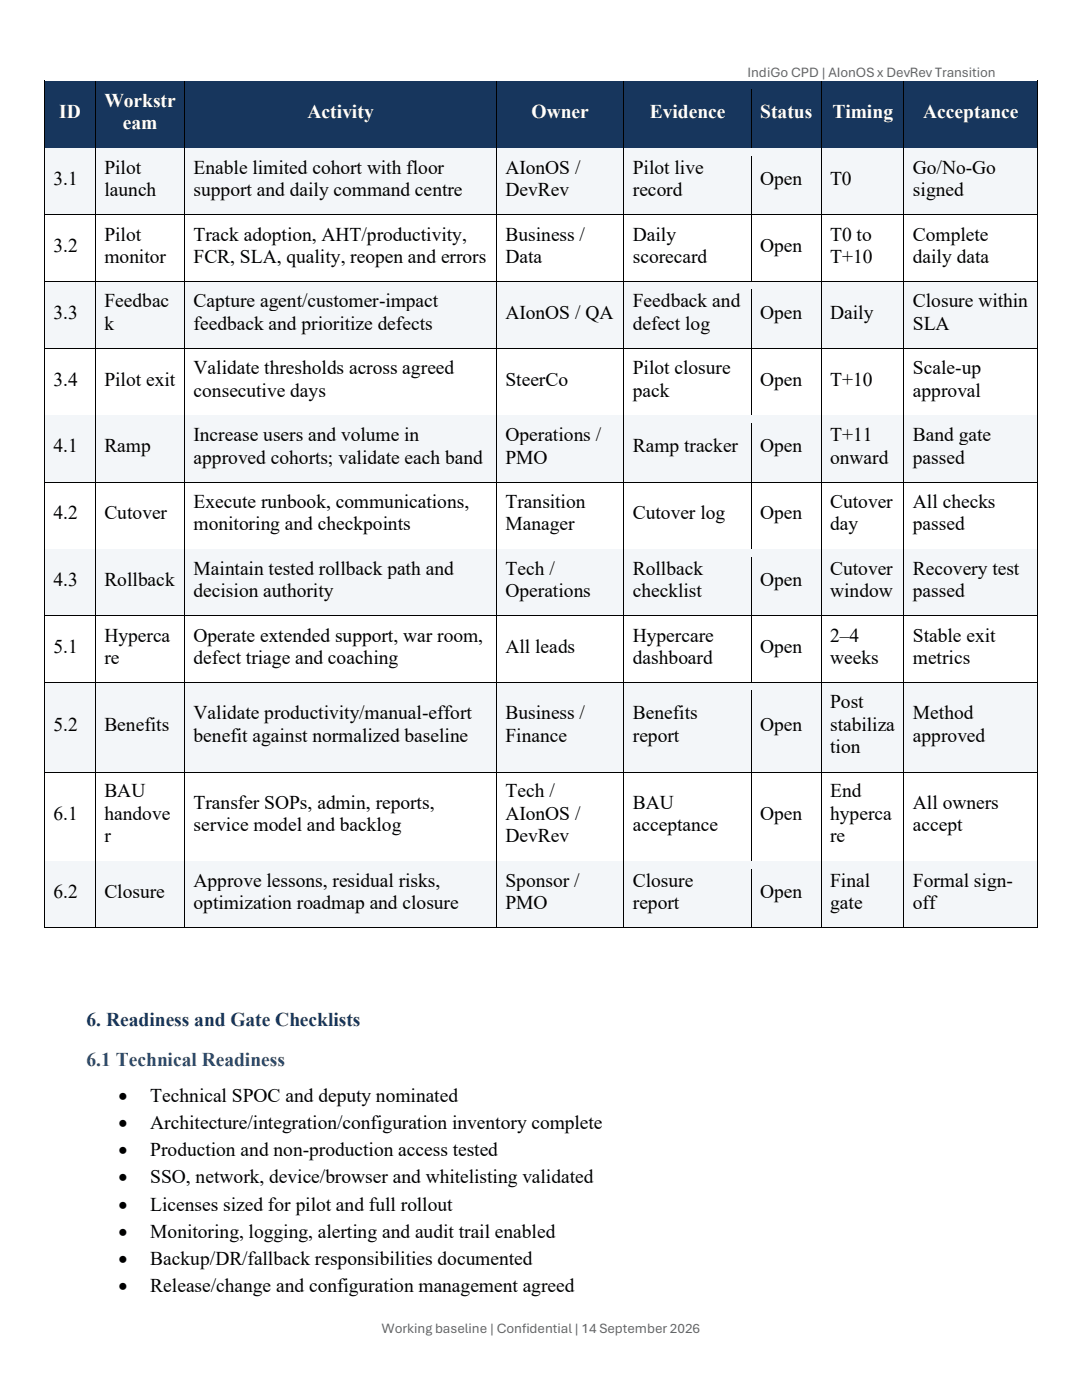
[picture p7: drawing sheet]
<svg xmlns="http://www.w3.org/2000/svg" width="216mm" height="279mm" viewBox="0 0 216 279" stroke-linecap="round" stroke-linejoin="round" font-family="sans-serif">
<defs><g id="words">
<g font-size="3.9" fill="#fff">
<text x="11.8" y="23.6">ID</text>
<text x="20.8" y="21.3">Workstr</text>
<text x="61.4" y="23.6">Activity</text>
<text x="106.1" y="23.6">Owner</text>
<text x="129.6" y="23.6">Evidence</text>
<text x="151.7" y="23.6">Status</text>
<text x="166.1" y="23.6">Timing</text>
<text x="184.2" y="23.6">Acceptance</text>
<text x="24.5" y="25.8">eam</text>
</g>
<g font-size="3.9">
<text x="20.8" y="34.7">Pilot</text>
<text x="38.6" y="34.7">Enable limited cohort with floor</text>
<text x="100.9" y="34.7">AIonOS /</text>
<text x="126.3" y="34.7">Pilot live</text>
<text x="182.2" y="34.7">Go/No-Go</text>
<text x="10.7" y="37">3.1</text>
<text x="20.8" y="39.2">launch</text>
<text x="38.6" y="39.2">support and daily command centre</text>
<text x="100.9" y="39.2">DevRev</text>
<text x="126.3" y="39.2">record</text>
<text x="151.7" y="37">Open</text>
<text x="165.6" y="37">T0</text>
<text x="182.2" y="39.2">signed</text>
<text x="10.7" y="50.3">3.2</text>
<text x="20.8" y="48">Pilot</text>
<text x="20.8" y="52.5">monitor</text>
<text x="38.6" y="48">Track adoption, AHT/productivity,</text>
<text x="38.6" y="52.5">FCR, SLA, quality, reopen and errors</text>
<text x="100.9" y="48">Business /</text>
<text x="100.9" y="52.5">Data</text>
<text x="126.3" y="48">Daily</text>
<text x="126.3" y="52.5">scorecard</text>
<text x="151.7" y="50.3">Open</text>
<text x="165.6" y="48">T0 to</text>
<text x="165.6" y="52.5">T+10</text>
<text x="182.2" y="48">Complete</text>
<text x="182.2" y="52.5">daily data</text>
<text x="10.7" y="63.6">3.3</text>
<text x="20.8" y="61.3">Feedbac</text>
<text x="20.8" y="65.8">k</text>
<text x="38.6" y="61.3">Capture agent/customer-impact</text>
<text x="38.6" y="65.8">feedback and prioritize defects</text>
<text x="100.9" y="63.6">AIonOS / QA</text>
<text x="126.3" y="61.3">Feedback and</text>
<text x="126.3" y="65.8">defect log</text>
<text x="151.7" y="63.6">Open</text>
<text x="165.6" y="63.6">Daily</text>
<text x="182.2" y="61.3">Closure within</text>
<text x="182.2" y="65.8">SLA</text>
<text x="10.7" y="77">3.4</text>
<text x="20.8" y="77">Pilot exit</text>
<text x="38.6" y="74.7">Validate thresholds across agreed</text>
<text x="100.9" y="77">SteerCo</text>
<text x="126.3" y="74.7">Pilot closure</text>
<text x="151.7" y="77">Open</text>
<text x="165.6" y="77">T+10</text>
<text x="182.2" y="74.7">Scale-up</text>
<text x="38.6" y="79.2">consecutive days</text>
<text x="126.3" y="79.2">pack</text>
<text x="182.2" y="79.2">approval</text>
<text x="38.6" y="88">Increase users and volume in</text>
<text x="100.9" y="88">Operations /</text>
<text x="165.6" y="88">T+11</text>
<text x="182.2" y="88">Band gate</text>
<text x="10.7" y="90.3">4.1</text>
<text x="20.8" y="90.3">Ramp</text>
<text x="38.6" y="92.5">approved cohorts; validate each band</text>
<text x="100.9" y="92.5">PMO</text>
<text x="126.3" y="90.3">Ramp tracker</text>
<text x="151.7" y="90.3">Open</text>
<text x="165.6" y="92.5">onward</text>
<text x="182.2" y="92.5">passed</text>
<text x="38.6" y="101.4">Execute runbook, communications,</text>
<text x="100.9" y="101.4">Transition</text>
<text x="165.6" y="101.4">Cutover</text>
<text x="182.2" y="101.4">All checks</text>
<text x="10.7" y="103.6">4.2</text>
<text x="20.8" y="103.6">Cutover</text>
<text x="38.6" y="105.9">monitoring and checkpoints</text>
<text x="100.9" y="105.9">Manager</text>
<text x="126.3" y="103.6">Cutover log</text>
<text x="151.7" y="103.6">Open</text>
<text x="165.6" y="105.9">day</text>
<text x="182.2" y="105.9">passed</text>
<text x="10.7" y="116.9">4.3</text>
<text x="20.8" y="116.9">Rollback</text>
<text x="38.6" y="114.7">Maintain tested rollback path and</text>
<text x="38.6" y="119.2">decision authority</text>
<text x="100.9" y="114.7">Tech /</text>
<text x="100.9" y="119.2">Operations</text>
<text x="126.3" y="114.7">Rollback</text>
<text x="126.3" y="119.2">checklist</text>
<text x="151.7" y="116.9">Open</text>
<text x="165.6" y="114.7">Cutover</text>
<text x="165.6" y="119.2">window</text>
<text x="182.2" y="114.7">Recovery test</text>
<text x="182.2" y="119.2">passed</text>
<text x="10.7" y="130.3">5.1</text>
<text x="20.8" y="128">Hyperca</text>
<text x="38.6" y="128">Operate extended support, war room,</text>
<text x="100.9" y="130.3">All leads</text>
<text x="126.3" y="128">Hypercare</text>
<text x="151.7" y="130.3">Open</text>
<text x="165.6" y="128">2–4</text>
<text x="182.2" y="128">Stable exit</text>
<text x="20.8" y="132.5">re</text>
<text x="38.6" y="132.5">defect triage and coaching</text>
<text x="126.3" y="132.5">dashboard</text>
<text x="165.6" y="132.5">weeks</text>
<text x="182.2" y="132.5">metrics</text>
<text x="38.6" y="143.6">Validate productivity/manual-effort</text>
<text x="100.9" y="143.6">Business /</text>
<text x="126.3" y="143.6">Benefits</text>
<text x="165.6" y="141.4">Post</text>
<text x="182.2" y="143.6">Method</text>
<text x="10.7" y="145.9">5.2</text>
<text x="20.8" y="145.9">Benefits</text>
<text x="38.6" y="148.1">benefit against normalized baseline</text>
<text x="100.9" y="148.1">Finance</text>
<text x="126.3" y="148.1">report</text>
<text x="151.7" y="145.9">Open</text>
<text x="165.6" y="145.8">stabiliza</text>
<text x="182.2" y="148.1">approved</text>
<text x="165.6" y="150.4">tion</text>
<text x="20.8" y="159.2">BAU</text>
<text x="38.6" y="161.4">Transfer SOPs, admin, reports,</text>
<text x="100.9" y="159.2">Tech /</text>
<text x="126.3" y="161.4">BAU</text>
<text x="165.6" y="159.2">End</text>
<text x="182.2" y="161.4">All owners</text>
<text x="10.7" y="163.7">6.1</text>
<text x="20.8" y="163.6">handove</text>
<text x="38.6" y="165.9">service model and backlog</text>
<text x="100.9" y="163.6">AIonOS /</text>
<text x="126.3" y="165.9">acceptance</text>
<text x="151.7" y="163.7">Open</text>
<text x="165.6" y="163.6">hyperca</text>
<text x="182.2" y="165.9">accept</text>
<text x="20.8" y="168.1">r</text>
<text x="100.9" y="168.1">DevRev</text>
<text x="165.6" y="168.1">re</text>
<text x="10.7" y="179.2">6.2</text>
<text x="20.8" y="179.2">Closure</text>
<text x="38.6" y="176.9">Approve lessons, residual risks,</text>
<text x="100.9" y="176.9">Sponsor /</text>
<text x="126.3" y="176.9">Closure</text>
<text x="151.7" y="179.2">Open</text>
<text x="165.6" y="176.9">Final</text>
<text x="182.2" y="176.9">Formal sign-</text>
<text x="38.6" y="181.5">optimization roadmap and closure</text>
<text x="100.9" y="181.5">PMO</text>
<text x="126.3" y="181.5">report</text>
<text x="165.6" y="181.5">gate</text>
<text x="182.2" y="181.5">off</text>
<text x="23.6" y="220">•</text>
<text x="30" y="220">Technical SPOC and deputy nominated</text>
<text x="23.6" y="225.3">•</text>
<text x="30" y="225.3">Architecture/integration/configuration inventory complete</text>
<text x="23.6" y="230.8">•</text>
<text x="30" y="230.8">Production and non-production access tested</text>
<text x="23.6" y="236.2">•</text>
<text x="30" y="236.2">SSO, network, device/browser and whitelisting validated</text>
<text x="23.6" y="241.6">•</text>
<text x="30" y="241.6">Licenses sized for pilot and full rollout</text>
<text x="23.6" y="247">•</text>
<text x="30" y="247">Monitoring, logging, alerting and audit trail enabled</text>
<text x="23.6" y="252.4">•</text>
<text x="23.6" y="257.8">•</text>
<text x="30" y="252.4">Backup/DR/fallback responsibilities documented</text>
<text x="30" y="257.8">Release/change and configuration management agreed</text>
</g>
<text font-size="3.9" fill="#17365d" x="17.3" y="204.8">6. Readiness and Gate Checklists</text>
<text font-size="3.9" fill="#1f4e78" x="17.3" y="212.8">6.1 Technical Readiness</text>
<g font-size="2.8" fill="#666">
<text x="149.2" y="15.3">IndiGo CPD | AIonOS x DevRev Transition</text>
<text x="76.2" y="265.9">Working baseline | Confidential | 14 September 2026</text>
</g>
</g></defs>
<g fill="#17365d">
<path d="M9 16.3h10v13.2h-10z" fill-rule="evenodd"/>
<path d="M10.7 20h6.6v5.8h-6.6z" fill-rule="evenodd"/>
<path d="M19.1 16.3h17.7v13.2h-17.7z" fill-rule="evenodd"/>
<path d="M20.8 17.7h14.3v4.5h-14.3z" fill-rule="evenodd"/>
<path d="M20.8 22.2h14.3v5.9h-14.3z" fill-rule="evenodd"/>
<path d="M36.9 16.3h62.1v13.2h-62.1z" fill-rule="evenodd"/>
<path d="M38.6 20h58.7v5.8h-58.7z" fill-rule="evenodd"/>
<path d="M99.2 16.3h25.2v13.2h-25.2z" fill-rule="evenodd"/>
<path d="M100.9 20h21.8v5.8h-21.8z" fill-rule="evenodd"/>
<path d="M124.6 16.3h25.2v13.2h-25.2z" fill-rule="evenodd"/>
<path d="M126.3 20h21.8v5.8h-21.8z" fill-rule="evenodd"/>
<path d="M150 16.3h13.8v13.2h-13.8z" fill-rule="evenodd"/>
<path d="M151.7 20h10.4v5.8h-10.4z" fill-rule="evenodd"/>
<path d="M163.9 16.3h16.4v13.2h-16.4z" fill-rule="evenodd"/>
<path d="M165.6 20h13v5.8h-13z" fill-rule="evenodd"/>
<path d="M180.5 16.3h26.5v13.2h-26.5z" fill-rule="evenodd"/>
<path d="M182.2 20h23.1v5.8h-23.1z" fill-rule="evenodd"/>
</g>
<g fill="#000">
<path d="M8.8 16.1h.2v1.6h-.2z" fill-rule="evenodd"/>
<path d="M8.8 16.1h.2v.2h-.2z" fill-rule="evenodd"/>
</g>
<path d="M9 16.2h10" fill="none" stroke="#000" stroke-width=".2"/>
<path d="M9 16.3h10v1.4h-10z" fill-rule="evenodd" fill="#17365d"/>
<g fill="#000">
<path d="M19 16.3h.1v1.4h-.1z" fill-rule="evenodd"/>
<path d="M19 16.1h.1v.2h-.1z" fill-rule="evenodd"/>
</g>
<path d="M19.1 16.2h17.7" fill="none" stroke="#000" stroke-width=".2"/>
<path d="M19.1 16.3h17.7v1.4h-17.7z" fill-rule="evenodd" fill="#17365d"/>
<g fill="#000">
<path d="M36.8 16.3h.1v1.4h-.1z" fill-rule="evenodd"/>
<path d="M36.8 16.1h.1v.2h-.1z" fill-rule="evenodd"/>
</g>
<path d="M36.9 16.2h62.1" fill="none" stroke="#000" stroke-width=".2"/>
<path d="M36.9 16.3h62.1v1.4h-62.1z" fill-rule="evenodd" fill="#17365d"/>
<g fill="#000">
<path d="M99 16.3h.2v1.4h-.2z" fill-rule="evenodd"/>
<path d="M99 16.1h.2v.2h-.2z" fill-rule="evenodd"/>
</g>
<path d="M99.2 16.2h25.2" fill="none" stroke="#000" stroke-width=".2"/>
<path d="M99.2 16.3h25.2v1.4h-25.2z" fill-rule="evenodd" fill="#17365d"/>
<g fill="#000">
<path d="M124.4 16.3h.2v1.4h-.2z" fill-rule="evenodd"/>
<path d="M124.4 16.1h.2v.2h-.2z" fill-rule="evenodd"/>
</g>
<path d="M124.6 16.2h25.2" fill="none" stroke="#000" stroke-width=".2"/>
<path d="M124.6 16.3h25.2v1.4h-25.2z" fill-rule="evenodd" fill="#17365d"/>
<g fill="#000">
<path d="M149.8 16.3h.2v1.4h-.2z" fill-rule="evenodd"/>
<path d="M149.8 16.1h.2v.2h-.2z" fill-rule="evenodd"/>
</g>
<path d="M150 16.2h13.8" fill="none" stroke="#000" stroke-width=".2"/>
<path d="M150 16.3h13.8v1.4h-13.8z" fill-rule="evenodd" fill="#17365d"/>
<g fill="#000">
<path d="M163.8 16.3h.1v1.4h-.1z" fill-rule="evenodd"/>
<path d="M163.8 16.1h.1v.2h-.1z" fill-rule="evenodd"/>
</g>
<path d="M163.9 16.2h16.4" fill="none" stroke="#000" stroke-width=".2"/>
<path d="M163.9 16.3h16.4v1.4h-16.4z" fill-rule="evenodd" fill="#17365d"/>
<g fill="#000">
<path d="M180.3 16.3h.2v1.4h-.2z" fill-rule="evenodd"/>
<path d="M180.3 16.1h.2v.2h-.2z" fill-rule="evenodd"/>
</g>
<path d="M180.5 16.2h26.5" fill="none" stroke="#000" stroke-width=".2"/>
<path d="M180.5 16.3h26.5v1.4h-26.5z" fill-rule="evenodd" fill="#17365d"/>
<g fill="#000">
<path d="M207 16.1h.1v1.6h-.1z" fill-rule="evenodd"/>
<path d="M207 16.1h.1v.2h-.1z" fill-rule="evenodd"/>
</g>
<path d="M8.9 28h10.1v1.4h-10.1z" fill-rule="evenodd" fill="#17365d"/>
<path d="M8.9 17.7v11.8" fill="none" stroke="#000" stroke-width=".2"/>
<path d="M19 28h17.8v1.4h-17.8z" fill-rule="evenodd" fill="#17365d"/>
<path d="M19 17.7v11.8" fill="none" stroke="#000" stroke-width=".2"/>
<path d="M36.8 28h62.3v1.4h-62.3z" fill-rule="evenodd" fill="#17365d"/>
<path d="M36.8 17.7v11.8" fill="none" stroke="#000" stroke-width=".2"/>
<path d="M99.1 28h25.4v1.4h-25.4z" fill-rule="evenodd" fill="#17365d"/>
<path d="M99.1 17.7v11.8" fill="none" stroke="#000" stroke-width=".2"/>
<path d="M124.5 28h25.4v1.4h-25.4z" fill-rule="evenodd" fill="#17365d"/>
<path d="M124.5 17.7v11.8" fill="none" stroke="#000" stroke-width=".2"/>
<path d="M149.9 28h14v1.4h-14z" fill-rule="evenodd" fill="#17365d"/>
<path d="M149.9 17.7v11.8" fill="none" stroke="#000" stroke-width=".2"/>
<path d="M163.9 28h16.5v1.4h-16.5z" fill-rule="evenodd" fill="#17365d"/>
<path d="M163.9 17.7v11.8" fill="none" stroke="#000" stroke-width=".2"/>
<path d="M180.4 28h26.6v1.4h-26.6z" fill-rule="evenodd" fill="#17365d"/>
<path d="M180.4 17.7v11.8M207 17.7v11.8" fill="none" stroke="#000" stroke-width=".2"/>
<g fill="#f3f6f9">
<path d="M9 29.7h10v13.1h-10z" fill-rule="evenodd"/>
<path d="M10.7 33.3h6.6v5.9h-6.6z" fill-rule="evenodd"/>
<path d="M19.1 29.7h17.7v13.1h-17.7z" fill-rule="evenodd"/>
<path d="M20.8 31.1h14.3v4.4h-14.3z" fill-rule="evenodd"/>
<path d="M20.8 35.5h14.3v5.9h-14.3z" fill-rule="evenodd"/>
<path d="M36.9 29.7h62.1v13.1h-62.1z" fill-rule="evenodd"/>
<path d="M38.6 31.1h58.7v4.4h-58.7z" fill-rule="evenodd"/>
<path d="M38.6 35.5h58.7v5.9h-58.7z" fill-rule="evenodd"/>
<path d="M99.2 29.7h25.2v13.1h-25.2z" fill-rule="evenodd"/>
<path d="M100.9 31.1h21.8v4.4h-21.8z" fill-rule="evenodd"/>
<path d="M100.9 35.5h21.8v5.9h-21.8z" fill-rule="evenodd"/>
<path d="M124.6 29.7h25.2v13.1h-25.2z" fill-rule="evenodd"/>
<path d="M126.3 31.1h21.8v4.4h-21.8z" fill-rule="evenodd"/>
<path d="M126.3 35.5h21.8v5.9h-21.8z" fill-rule="evenodd"/>
<path d="M150 29.7h13.8v13.1h-13.8z" fill-rule="evenodd"/>
<path d="M151.7 33.3h10.4v5.9h-10.4z" fill-rule="evenodd"/>
<path d="M163.9 29.7h16.4v13.1h-16.4z" fill-rule="evenodd"/>
<path d="M165.6 33.3h13v5.9h-13z" fill-rule="evenodd"/>
<path d="M180.5 29.7h26.5v13.1h-26.5z" fill-rule="evenodd"/>
<path d="M182.2 31.1h23.1v4.4h-23.1z" fill-rule="evenodd"/>
<path d="M182.2 35.5h23.1v5.9h-23.1z" fill-rule="evenodd"/>
</g>
<path d="M8.8 29.5h.2v1.6h-.2z" fill-rule="evenodd" fill="#000"/>
<path d="M9 29.6h10" fill="none" stroke="#000" stroke-width=".2"/>
<path d="M9 29.6h10v1.5h-10z" fill-rule="evenodd" fill="#f3f6f9"/>
<path d="M19 29.5h.1v1.6h-.1z" fill-rule="evenodd" fill="#000"/>
<path d="M19.1 29.6h17.7" fill="none" stroke="#000" stroke-width=".2"/>
<path d="M19.1 29.6h17.7v1.5h-17.7z" fill-rule="evenodd" fill="#f3f6f9"/>
<path d="M36.8 29.5h.1v1.6h-.1z" fill-rule="evenodd" fill="#000"/>
<path d="M36.9 29.6h62.1" fill="none" stroke="#000" stroke-width=".2"/>
<path d="M36.9 29.6h62.1v1.5h-62.1z" fill-rule="evenodd" fill="#f3f6f9"/>
<path d="M99 29.5h.2v1.6h-.2z" fill-rule="evenodd" fill="#000"/>
<path d="M99.2 29.6h25.2" fill="none" stroke="#000" stroke-width=".2"/>
<path d="M99.2 29.6h25.2v1.5h-25.2z" fill-rule="evenodd" fill="#f3f6f9"/>
<path d="M124.4 29.5h.2v1.6h-.2z" fill-rule="evenodd" fill="#000"/>
<path d="M124.6 29.6h25.2" fill="none" stroke="#000" stroke-width=".2"/>
<path d="M124.6 29.6h25.2v1.5h-25.2z" fill-rule="evenodd" fill="#f3f6f9"/>
<path d="M149.8 29.5h.2v1.6h-.2z" fill-rule="evenodd" fill="#000"/>
<path d="M150 29.6h13.8" fill="none" stroke="#000" stroke-width=".2"/>
<path d="M150 29.6h13.8v1.5h-13.8z" fill-rule="evenodd" fill="#f3f6f9"/>
<path d="M163.8 29.5h.1v1.6h-.1z" fill-rule="evenodd" fill="#000"/>
<path d="M163.9 29.6h16.4" fill="none" stroke="#000" stroke-width=".2"/>
<path d="M163.9 29.6h16.4v1.5h-16.4z" fill-rule="evenodd" fill="#f3f6f9"/>
<path d="M180.3 29.5h.2v1.6h-.2z" fill-rule="evenodd" fill="#000"/>
<path d="M180.5 29.6h26.5" fill="none" stroke="#000" stroke-width=".2"/>
<path d="M180.5 29.6h26.5v1.5h-26.5z" fill-rule="evenodd" fill="#f3f6f9"/>
<path d="M207 29.5h.1v1.6h-.1z" fill-rule="evenodd" fill="#000"/>
<path d="M8.9 41.4h10.1v1.4h-10.1z" fill-rule="evenodd" fill="#f3f6f9"/>
<path d="M8.9 31.1v11.7" fill="none" stroke="#000" stroke-width=".2"/>
<path d="M19 41.4h17.8v1.4h-17.8z" fill-rule="evenodd" fill="#f3f6f9"/>
<path d="M19 31.1v11.7" fill="none" stroke="#000" stroke-width=".2"/>
<path d="M36.8 41.4h62.3v1.4h-62.3z" fill-rule="evenodd" fill="#f3f6f9"/>
<path d="M36.8 31.1v11.7" fill="none" stroke="#000" stroke-width=".2"/>
<path d="M99.1 41.4h25.4v1.4h-25.4z" fill-rule="evenodd" fill="#f3f6f9"/>
<path d="M99.1 31.1v11.7" fill="none" stroke="#000" stroke-width=".2"/>
<path d="M124.5 41.4h25.4v1.4h-25.4z" fill-rule="evenodd" fill="#f3f6f9"/>
<path d="M124.5 31.1v11.7" fill="none" stroke="#000" stroke-width=".2"/>
<path d="M149.9 41.4h14v1.4h-14z" fill-rule="evenodd" fill="#f3f6f9"/>
<path d="M149.9 31.1v11.7" fill="none" stroke="#000" stroke-width=".2"/>
<path d="M163.9 41.4h16.5v1.4h-16.5z" fill-rule="evenodd" fill="#f3f6f9"/>
<path d="M163.9 31.1v11.7" fill="none" stroke="#000" stroke-width=".2"/>
<path d="M180.4 41.4h26.6v1.4h-26.6z" fill-rule="evenodd" fill="#f3f6f9"/>
<g fill="none" stroke="#000" stroke-width=".2">
<path d="M180.4 31.1v11.7M207 31.1v11.7M8.9 44.4v11.7M9 42.9h10M19 44.4v11.7M19.1 42.9h17.7M36.8 44.4v11.7M36.9 42.9h62.1M99.1 44.4v11.7M99.2 42.9h25.2M124.5 44.4v11.7M124.6 42.9h25.2"/>
<path d="M149.9 44.4v11.7M150 42.9h13.8M163.9 44.4v11.7M163.9 42.9h16.4M180.4 44.4v11.7M180.5 42.9h26.5M207 44.4v11.7"/>
</g>
<g fill="#000">
<path d="M8.8 42.8h.2v1.6h-.2z" fill-rule="evenodd"/>
<path d="M19 42.8h.1v1.6h-.1z" fill-rule="evenodd"/>
<path d="M36.8 42.8h.1v1.6h-.1z" fill-rule="evenodd"/>
<path d="M99 42.8h.2v1.6h-.2z" fill-rule="evenodd"/>
<path d="M124.4 42.8h.2v1.6h-.2z" fill-rule="evenodd"/>
<path d="M149.8 42.8h.2v1.6h-.2z" fill-rule="evenodd"/>
<path d="M163.8 42.8h.1v1.6h-.1z" fill-rule="evenodd"/>
<path d="M180.3 42.8h.2v1.6h-.2z" fill-rule="evenodd"/>
<path d="M207 42.8h.1v1.6h-.1z" fill-rule="evenodd"/>
</g>
<g fill="#f3f6f9">
<path d="M9 56.4h10v13.1h-10z" fill-rule="evenodd"/>
<path d="M10.7 60h6.6v5.8h-6.6z" fill-rule="evenodd"/>
<path d="M19.1 56.4h17.7v13.1h-17.7z" fill-rule="evenodd"/>
<path d="M20.8 57.7h14.3v4.5h-14.3z" fill-rule="evenodd"/>
<path d="M20.8 62.2h14.3v5.9h-14.3z" fill-rule="evenodd"/>
<path d="M36.9 56.4h62.1v13.1h-62.1z" fill-rule="evenodd"/>
<path d="M38.6 57.7h58.7v4.5h-58.7z" fill-rule="evenodd"/>
<path d="M38.6 62.2h58.7v5.9h-58.7z" fill-rule="evenodd"/>
<path d="M99.2 56.4h25.2v13.1h-25.2z" fill-rule="evenodd"/>
<path d="M100.9 60h21.8v5.8h-21.8z" fill-rule="evenodd"/>
<path d="M124.6 56.4h25.2v13.1h-25.2z" fill-rule="evenodd"/>
<path d="M126.3 57.7h21.8v4.5h-21.8z" fill-rule="evenodd"/>
<path d="M126.3 62.2h21.8v5.9h-21.8z" fill-rule="evenodd"/>
<path d="M150 56.4h13.8v13.1h-13.8z" fill-rule="evenodd"/>
<path d="M151.7 60h10.4v5.8h-10.4z" fill-rule="evenodd"/>
<path d="M163.9 56.4h16.4v13.1h-16.4z" fill-rule="evenodd"/>
<path d="M165.6 60h13v5.8h-13z" fill-rule="evenodd"/>
<path d="M180.5 56.4h26.5v13.1h-26.5z" fill-rule="evenodd"/>
<path d="M182.2 57.7h23.1v4.5h-23.1z" fill-rule="evenodd"/>
<path d="M182.2 62.2h23.1v5.9h-23.1z" fill-rule="evenodd"/>
</g>
<path d="M8.8 56.1h.2v1.6h-.2z" fill-rule="evenodd" fill="#000"/>
<path d="M9 56.2h10" fill="none" stroke="#000" stroke-width=".2"/>
<path d="M9 56.3h10v1.4h-10z" fill-rule="evenodd" fill="#f3f6f9"/>
<path d="M19 56.1h.1v1.6h-.1z" fill-rule="evenodd" fill="#000"/>
<path d="M19.1 56.2h17.7" fill="none" stroke="#000" stroke-width=".2"/>
<path d="M19.1 56.3h17.7v1.4h-17.7z" fill-rule="evenodd" fill="#f3f6f9"/>
<path d="M36.8 56.1h.1v1.6h-.1z" fill-rule="evenodd" fill="#000"/>
<path d="M36.9 56.2h62.1" fill="none" stroke="#000" stroke-width=".2"/>
<path d="M36.9 56.3h62.1v1.4h-62.1z" fill-rule="evenodd" fill="#f3f6f9"/>
<path d="M99 56.1h.2v1.6h-.2z" fill-rule="evenodd" fill="#000"/>
<path d="M99.2 56.2h25.2" fill="none" stroke="#000" stroke-width=".2"/>
<path d="M99.2 56.3h25.2v1.4h-25.2z" fill-rule="evenodd" fill="#f3f6f9"/>
<path d="M124.4 56.1h.2v1.6h-.2z" fill-rule="evenodd" fill="#000"/>
<path d="M124.6 56.2h25.2" fill="none" stroke="#000" stroke-width=".2"/>
<path d="M124.6 56.3h25.2v1.4h-25.2z" fill-rule="evenodd" fill="#f3f6f9"/>
<path d="M149.8 56.1h.2v1.6h-.2z" fill-rule="evenodd" fill="#000"/>
<path d="M150 56.2h13.8" fill="none" stroke="#000" stroke-width=".2"/>
<path d="M150 56.3h13.8v1.4h-13.8z" fill-rule="evenodd" fill="#f3f6f9"/>
<path d="M163.8 56.1h.1v1.6h-.1z" fill-rule="evenodd" fill="#000"/>
<path d="M163.9 56.2h16.4" fill="none" stroke="#000" stroke-width=".2"/>
<path d="M163.9 56.3h16.4v1.4h-16.4z" fill-rule="evenodd" fill="#f3f6f9"/>
<path d="M180.3 56.1h.2v1.6h-.2z" fill-rule="evenodd" fill="#000"/>
<path d="M180.5 56.2h26.5" fill="none" stroke="#000" stroke-width=".2"/>
<path d="M180.5 56.3h26.5v1.4h-26.5z" fill-rule="evenodd" fill="#f3f6f9"/>
<path d="M207 56.1h.1v1.6h-.1z" fill-rule="evenodd" fill="#000"/>
<path d="M8.9 68h10.1v1.4h-10.1z" fill-rule="evenodd" fill="#f3f6f9"/>
<path d="M8.9 57.7v11.8" fill="none" stroke="#000" stroke-width=".2"/>
<path d="M19 68h17.8v1.4h-17.8z" fill-rule="evenodd" fill="#f3f6f9"/>
<path d="M19 57.7v11.8" fill="none" stroke="#000" stroke-width=".2"/>
<path d="M36.8 68h62.3v1.4h-62.3z" fill-rule="evenodd" fill="#f3f6f9"/>
<path d="M36.8 57.7v11.8" fill="none" stroke="#000" stroke-width=".2"/>
<path d="M99.1 68h25.4v1.4h-25.4z" fill-rule="evenodd" fill="#f3f6f9"/>
<path d="M99.1 57.7v11.8" fill="none" stroke="#000" stroke-width=".2"/>
<path d="M124.5 68h25.4v1.4h-25.4z" fill-rule="evenodd" fill="#f3f6f9"/>
<path d="M124.5 57.7v11.8" fill="none" stroke="#000" stroke-width=".2"/>
<path d="M149.9 68h14v1.4h-14z" fill-rule="evenodd" fill="#f3f6f9"/>
<path d="M149.9 57.7v11.8" fill="none" stroke="#000" stroke-width=".2"/>
<path d="M163.9 68h16.5v1.4h-16.5z" fill-rule="evenodd" fill="#f3f6f9"/>
<path d="M163.9 57.7v11.8" fill="none" stroke="#000" stroke-width=".2"/>
<path d="M180.4 68h26.6v1.4h-26.6z" fill-rule="evenodd" fill="#f3f6f9"/>
<g fill="none" stroke="#000" stroke-width=".2">
<path d="M180.4 57.7v11.8M207 57.7v11.8M8.9 71.1v11.7M9 69.6h10M19 71.1v11.7M19.1 69.6h17.7M36.8 71.1v11.7M36.9 69.6h62.1M99.1 71.1v11.7M99.2 69.6h25.2M124.5 71.1v11.7M124.6 69.6h25.2"/>
<path d="M149.9 71.1v11.7M150 69.6h13.8M163.9 71.1v11.7M163.9 69.6h16.4M180.4 71.1v11.7M180.5 69.6h26.5M207 71.1v11.7"/>
</g>
<g fill="#000">
<path d="M8.8 69.5h.2v1.6h-.2z" fill-rule="evenodd"/>
<path d="M19 69.5h.1v1.6h-.1z" fill-rule="evenodd"/>
<path d="M36.8 69.5h.1v1.6h-.1z" fill-rule="evenodd"/>
<path d="M99 69.5h.2v1.6h-.2z" fill-rule="evenodd"/>
<path d="M124.4 69.5h.2v1.6h-.2z" fill-rule="evenodd"/>
<path d="M149.8 69.5h.2v1.6h-.2z" fill-rule="evenodd"/>
<path d="M163.8 69.5h.1v1.6h-.1z" fill-rule="evenodd"/>
<path d="M180.3 69.5h.2v1.6h-.2z" fill-rule="evenodd"/>
<path d="M207 69.5h.1v1.6h-.1z" fill-rule="evenodd"/>
</g>
<g fill="#f3f6f9">
<path d="M9 83h10v13.2h-10z" fill-rule="evenodd"/>
<path d="M10.7 86.6h6.6v5.9h-6.6z" fill-rule="evenodd"/>
<path d="M19.1 83h17.7v13.2h-17.7z" fill-rule="evenodd"/>
<path d="M20.8 86.6h14.3v5.9h-14.3z" fill-rule="evenodd"/>
<path d="M36.9 83h62.1v13.2h-62.1z" fill-rule="evenodd"/>
<path d="M38.6 84.4h58.7v4.5h-58.7z" fill-rule="evenodd"/>
<path d="M38.6 88.9h58.7v5.9h-58.7z" fill-rule="evenodd"/>
<path d="M99.2 83h25.2v13.2h-25.2z" fill-rule="evenodd"/>
<path d="M100.9 84.4h21.8v4.5h-21.8z" fill-rule="evenodd"/>
<path d="M100.9 88.9h21.8v5.9h-21.8z" fill-rule="evenodd"/>
<path d="M124.6 83h25.2v13.2h-25.2z" fill-rule="evenodd"/>
<path d="M126.3 86.6h21.8v5.9h-21.8z" fill-rule="evenodd"/>
<path d="M150 83h13.8v13.2h-13.8z" fill-rule="evenodd"/>
<path d="M151.7 86.6h10.4v5.9h-10.4z" fill-rule="evenodd"/>
<path d="M163.9 83h16.4v13.2h-16.4z" fill-rule="evenodd"/>
<path d="M165.6 84.4h13v4.5h-13z" fill-rule="evenodd"/>
<path d="M165.6 88.9h13v5.9h-13z" fill-rule="evenodd"/>
<path d="M180.5 83h26.5v13.2h-26.5z" fill-rule="evenodd"/>
<path d="M182.2 84.4h23.1v4.5h-23.1z" fill-rule="evenodd"/>
<path d="M182.2 88.9h23.1v5.9h-23.1z" fill-rule="evenodd"/>
</g>
<path d="M8.8 82.8h.2v1.6h-.2z" fill-rule="evenodd" fill="#000"/>
<path d="M9 82.9h10" fill="none" stroke="#000" stroke-width=".2"/>
<path d="M9 83h10v1.4h-10z" fill-rule="evenodd" fill="#f3f6f9"/>
<path d="M19 82.8h.1v1.6h-.1z" fill-rule="evenodd" fill="#000"/>
<path d="M19.1 82.9h17.7" fill="none" stroke="#000" stroke-width=".2"/>
<path d="M19.1 83h17.7v1.4h-17.7z" fill-rule="evenodd" fill="#f3f6f9"/>
<path d="M36.8 82.8h.1v1.6h-.1z" fill-rule="evenodd" fill="#000"/>
<path d="M36.9 82.9h62.1" fill="none" stroke="#000" stroke-width=".2"/>
<path d="M36.9 83h62.1v1.4h-62.1z" fill-rule="evenodd" fill="#f3f6f9"/>
<path d="M99 82.8h.2v1.6h-.2z" fill-rule="evenodd" fill="#000"/>
<path d="M99.2 82.9h25.2" fill="none" stroke="#000" stroke-width=".2"/>
<path d="M99.2 83h25.2v1.4h-25.2z" fill-rule="evenodd" fill="#f3f6f9"/>
<path d="M124.4 82.8h.2v1.6h-.2z" fill-rule="evenodd" fill="#000"/>
<path d="M124.6 82.9h25.2" fill="none" stroke="#000" stroke-width=".2"/>
<path d="M124.6 83h25.2v1.4h-25.2z" fill-rule="evenodd" fill="#f3f6f9"/>
<path d="M149.8 82.8h.2v1.6h-.2z" fill-rule="evenodd" fill="#000"/>
<path d="M150 82.9h13.8" fill="none" stroke="#000" stroke-width=".2"/>
<path d="M150 83h13.8v1.4h-13.8z" fill-rule="evenodd" fill="#f3f6f9"/>
<path d="M163.8 82.8h.1v1.6h-.1z" fill-rule="evenodd" fill="#000"/>
<path d="M163.9 82.9h16.4" fill="none" stroke="#000" stroke-width=".2"/>
<path d="M163.9 83h16.4v1.4h-16.4z" fill-rule="evenodd" fill="#f3f6f9"/>
<path d="M180.3 82.8h.2v1.6h-.2z" fill-rule="evenodd" fill="#000"/>
<path d="M180.5 82.9h26.5" fill="none" stroke="#000" stroke-width=".2"/>
<path d="M180.5 83h26.5v1.4h-26.5z" fill-rule="evenodd" fill="#f3f6f9"/>
<path d="M207 82.8h.1v1.6h-.1z" fill-rule="evenodd" fill="#000"/>
<path d="M8.9 94.7h10.1v1.4h-10.1z" fill-rule="evenodd" fill="#f3f6f9"/>
<path d="M8.9 84.4v11.8" fill="none" stroke="#000" stroke-width=".2"/>
<path d="M19 94.7h17.8v1.4h-17.8z" fill-rule="evenodd" fill="#f3f6f9"/>
<path d="M19 84.4v11.8" fill="none" stroke="#000" stroke-width=".2"/>
<path d="M36.8 94.7h62.3v1.4h-62.3z" fill-rule="evenodd" fill="#f3f6f9"/>
<path d="M36.8 84.4v11.8" fill="none" stroke="#000" stroke-width=".2"/>
<path d="M99.1 94.7h25.4v1.4h-25.4z" fill-rule="evenodd" fill="#f3f6f9"/>
<path d="M99.1 84.4v11.8" fill="none" stroke="#000" stroke-width=".2"/>
<path d="M124.5 94.7h25.4v1.4h-25.4z" fill-rule="evenodd" fill="#f3f6f9"/>
<path d="M124.5 84.4v11.8" fill="none" stroke="#000" stroke-width=".2"/>
<path d="M149.9 94.7h14v1.4h-14z" fill-rule="evenodd" fill="#f3f6f9"/>
<path d="M149.9 84.4v11.8" fill="none" stroke="#000" stroke-width=".2"/>
<path d="M163.9 94.7h16.5v1.4h-16.5z" fill-rule="evenodd" fill="#f3f6f9"/>
<path d="M163.9 84.4v11.8" fill="none" stroke="#000" stroke-width=".2"/>
<path d="M180.4 94.7h26.6v1.4h-26.6z" fill-rule="evenodd" fill="#f3f6f9"/>
<g fill="none" stroke="#000" stroke-width=".2">
<path d="M8.9 97.8v11.7M9 96.2h10M19 97.8v11.7M19.1 96.2h17.7M36.8 97.8v11.7M36.9 96.2h62.1M99.1 97.8v11.7M99.2 96.2h25.2M124.5 97.8v11.7M124.6 96.2h25.2M149.9 97.8v11.7M150 96.2h13.8"/>
<path d="M163.9 97.8v11.7M163.9 96.2h16.4M180.4 84.4v11.8M180.4 97.8v11.7M180.5 96.2h26.5M207 84.4v11.8M207 97.8v11.7"/>
</g>
<g fill="#000">
<path d="M8.8 96.2h.2v1.6h-.2z" fill-rule="evenodd"/>
<path d="M19 96.2h.1v1.6h-.1z" fill-rule="evenodd"/>
<path d="M36.8 96.2h.1v1.6h-.1z" fill-rule="evenodd"/>
<path d="M99 96.2h.2v1.6h-.2z" fill-rule="evenodd"/>
<path d="M124.4 96.2h.2v1.6h-.2z" fill-rule="evenodd"/>
<path d="M149.8 96.2h.2v1.6h-.2z" fill-rule="evenodd"/>
<path d="M163.8 96.2h.1v1.6h-.1z" fill-rule="evenodd"/>
<path d="M180.3 96.2h.2v1.6h-.2z" fill-rule="evenodd"/>
<path d="M207 96.2h.1v1.6h-.1z" fill-rule="evenodd"/>
</g>
<g fill="#f3f6f9">
<path d="M9 109.7h10v13.1h-10z" fill-rule="evenodd"/>
<path d="M10.7 113.3h6.6v5.9h-6.6z" fill-rule="evenodd"/>
<path d="M19.1 109.7h17.7v13.1h-17.7z" fill-rule="evenodd"/>
<path d="M20.8 113.3h14.3v5.9h-14.3z" fill-rule="evenodd"/>
<path d="M36.9 109.7h62.1v13.1h-62.1z" fill-rule="evenodd"/>
<path d="M38.6 111.1h58.7v4.4h-58.7z" fill-rule="evenodd"/>
<path d="M38.6 115.5h58.7v5.9h-58.7z" fill-rule="evenodd"/>
<path d="M99.2 109.7h25.2v13.1h-25.2z" fill-rule="evenodd"/>
<path d="M100.9 111.1h21.8v4.4h-21.8z" fill-rule="evenodd"/>
<path d="M100.9 115.5h21.8v5.9h-21.8z" fill-rule="evenodd"/>
<path d="M124.6 109.7h25.2v13.1h-25.2z" fill-rule="evenodd"/>
<path d="M126.3 111.1h21.8v4.4h-21.8z" fill-rule="evenodd"/>
<path d="M126.3 115.5h21.8v5.9h-21.8z" fill-rule="evenodd"/>
<path d="M150 109.7h13.8v13.1h-13.8z" fill-rule="evenodd"/>
<path d="M151.7 113.3h10.4v5.9h-10.4z" fill-rule="evenodd"/>
<path d="M163.9 109.7h16.4v13.1h-16.4z" fill-rule="evenodd"/>
<path d="M165.6 111.1h13v4.4h-13z" fill-rule="evenodd"/>
<path d="M165.6 115.5h13v5.9h-13z" fill-rule="evenodd"/>
<path d="M180.5 109.7h26.5v13.1h-26.5z" fill-rule="evenodd"/>
<path d="M182.2 111.1h23.1v4.4h-23.1z" fill-rule="evenodd"/>
<path d="M182.2 115.5h23.1v5.9h-23.1z" fill-rule="evenodd"/>
</g>
<path d="M8.8 109.5h.2v1.6h-.2z" fill-rule="evenodd" fill="#000"/>
<path d="M9 109.6h10" fill="none" stroke="#000" stroke-width=".2"/>
<path d="M9 109.7h10v1.4h-10z" fill-rule="evenodd" fill="#f3f6f9"/>
<path d="M19 109.5h.1v1.6h-.1z" fill-rule="evenodd" fill="#000"/>
<path d="M19.1 109.6h17.7" fill="none" stroke="#000" stroke-width=".2"/>
<path d="M19.1 109.7h17.7v1.4h-17.7z" fill-rule="evenodd" fill="#f3f6f9"/>
<path d="M36.8 109.5h.1v1.6h-.1z" fill-rule="evenodd" fill="#000"/>
<path d="M36.9 109.6h62.1" fill="none" stroke="#000" stroke-width=".2"/>
<path d="M36.9 109.7h62.1v1.4h-62.1z" fill-rule="evenodd" fill="#f3f6f9"/>
<path d="M99 109.5h.2v1.6h-.2z" fill-rule="evenodd" fill="#000"/>
<path d="M99.2 109.6h25.2" fill="none" stroke="#000" stroke-width=".2"/>
<path d="M99.2 109.7h25.2v1.4h-25.2z" fill-rule="evenodd" fill="#f3f6f9"/>
<path d="M124.4 109.5h.2v1.6h-.2z" fill-rule="evenodd" fill="#000"/>
<path d="M124.6 109.6h25.2" fill="none" stroke="#000" stroke-width=".2"/>
<path d="M124.6 109.7h25.2v1.4h-25.2z" fill-rule="evenodd" fill="#f3f6f9"/>
<path d="M149.8 109.5h.2v1.6h-.2z" fill-rule="evenodd" fill="#000"/>
<path d="M150 109.6h13.8" fill="none" stroke="#000" stroke-width=".2"/>
<path d="M150 109.7h13.8v1.4h-13.8z" fill-rule="evenodd" fill="#f3f6f9"/>
<path d="M163.8 109.5h.1v1.6h-.1z" fill-rule="evenodd" fill="#000"/>
<path d="M163.9 109.6h16.4" fill="none" stroke="#000" stroke-width=".2"/>
<path d="M163.9 109.7h16.4v1.4h-16.4z" fill-rule="evenodd" fill="#f3f6f9"/>
<path d="M180.3 109.5h.2v1.6h-.2z" fill-rule="evenodd" fill="#000"/>
<path d="M180.5 109.6h26.5" fill="none" stroke="#000" stroke-width=".2"/>
<path d="M180.5 109.7h26.5v1.4h-26.5z" fill-rule="evenodd" fill="#f3f6f9"/>
<path d="M207 109.5h.1v1.6h-.1z" fill-rule="evenodd" fill="#000"/>
<path d="M8.9 121.4h10.1v1.4h-10.1z" fill-rule="evenodd" fill="#f3f6f9"/>
<path d="M8.9 111.1v11.7" fill="none" stroke="#000" stroke-width=".2"/>
<path d="M19 121.4h17.8v1.4h-17.8z" fill-rule="evenodd" fill="#f3f6f9"/>
<path d="M19 111.1v11.7" fill="none" stroke="#000" stroke-width=".2"/>
<path d="M36.8 121.4h62.3v1.4h-62.3z" fill-rule="evenodd" fill="#f3f6f9"/>
<path d="M36.8 111.1v11.7" fill="none" stroke="#000" stroke-width=".2"/>
<path d="M99.1 121.4h25.4v1.4h-25.4z" fill-rule="evenodd" fill="#f3f6f9"/>
<path d="M99.1 111.1v11.7" fill="none" stroke="#000" stroke-width=".2"/>
<path d="M124.5 121.4h25.4v1.4h-25.4z" fill-rule="evenodd" fill="#f3f6f9"/>
<path d="M124.5 111.1v11.7" fill="none" stroke="#000" stroke-width=".2"/>
<path d="M149.9 121.4h14v1.4h-14z" fill-rule="evenodd" fill="#f3f6f9"/>
<path d="M149.9 111.1v11.7" fill="none" stroke="#000" stroke-width=".2"/>
<path d="M163.9 121.4h16.5v1.4h-16.5z" fill-rule="evenodd" fill="#f3f6f9"/>
<path d="M163.9 111.1v11.7" fill="none" stroke="#000" stroke-width=".2"/>
<path d="M180.4 121.4h26.6v1.4h-26.6z" fill-rule="evenodd" fill="#f3f6f9"/>
<g fill="none" stroke="#000" stroke-width=".2">
<path d="M180.4 111.1v11.7M207 111.1v11.7M8.9 124.4v11.8M9 122.9h10M19 124.4v11.8M19.1 122.9h17.7M36.8 124.4v11.8M36.9 122.9h62.1M99.1 124.4v11.8M99.2 122.9h25.2M124.5 124.4v11.8M124.6 122.9h25.2"/>
<path d="M149.9 124.4v11.8M150 122.9h13.8M163.9 124.4v11.8M163.9 122.9h16.4M180.4 124.4v11.8M180.5 122.9h26.5M207 124.4v11.8"/>
</g>
<g fill="#000">
<path d="M8.8 122.8h.2v1.6h-.2z" fill-rule="evenodd"/>
<path d="M19 122.8h.1v1.6h-.1z" fill-rule="evenodd"/>
<path d="M36.8 122.8h.1v1.6h-.1z" fill-rule="evenodd"/>
<path d="M99 122.8h.2v1.6h-.2z" fill-rule="evenodd"/>
<path d="M124.4 122.8h.2v1.6h-.2z" fill-rule="evenodd"/>
<path d="M149.8 122.8h.2v1.6h-.2z" fill-rule="evenodd"/>
<path d="M163.8 122.8h.1v1.6h-.1z" fill-rule="evenodd"/>
<path d="M180.3 122.8h.2v1.6h-.2z" fill-rule="evenodd"/>
<path d="M207 122.8h.1v1.6h-.1z" fill-rule="evenodd"/>
</g>
<g fill="#f3f6f9">
<path d="M9 136.4h10v17.5h-10z" fill-rule="evenodd"/>
<path d="M10.7 142.2h6.6v5.9h-6.6z" fill-rule="evenodd"/>
<path d="M19.1 136.4h17.7v17.5h-17.7z" fill-rule="evenodd"/>
<path d="M20.8 142.2h14.3v5.9h-14.3z" fill-rule="evenodd"/>
<path d="M36.9 136.4h62.1v17.5h-62.1z" fill-rule="evenodd"/>
<path d="M38.6 140h58.7v4.5h-58.7z" fill-rule="evenodd"/>
<path d="M38.6 144.5h58.7v5.9h-58.7z" fill-rule="evenodd"/>
<path d="M99.2 136.4h25.2v17.5h-25.2z" fill-rule="evenodd"/>
<path d="M100.9 140h21.8v4.5h-21.8z" fill-rule="evenodd"/>
<path d="M100.9 144.5h21.8v5.9h-21.8z" fill-rule="evenodd"/>
<path d="M124.6 136.4h25.2v17.5h-25.2z" fill-rule="evenodd"/>
<path d="M126.3 140h21.8v4.5h-21.8z" fill-rule="evenodd"/>
<path d="M126.3 144.5h21.8v5.9h-21.8z" fill-rule="evenodd"/>
<path d="M150 136.4h13.8v17.5h-13.8z" fill-rule="evenodd"/>
<path d="M151.7 142.2h10.4v5.9h-10.4z" fill-rule="evenodd"/>
<path d="M163.9 136.4h16.4v17.5h-16.4z" fill-rule="evenodd"/>
<path d="M165.6 137.8h13v4.4h-13z" fill-rule="evenodd"/>
<path d="M165.6 142.2h13v4.5h-13z" fill-rule="evenodd"/>
<path d="M165.6 146.7h13v5.9h-13z" fill-rule="evenodd"/>
<path d="M180.5 136.4h26.5v17.5h-26.5z" fill-rule="evenodd"/>
<path d="M182.2 140h23.1v4.5h-23.1z" fill-rule="evenodd"/>
<path d="M182.2 144.5h23.1v5.9h-23.1z" fill-rule="evenodd"/>
</g>
<path d="M8.8 136.2h.2v1.6h-.2z" fill-rule="evenodd" fill="#000"/>
<path d="M9 136.3h10" fill="none" stroke="#000" stroke-width=".2"/>
<path d="M9 136.3h10v1.5h-10z" fill-rule="evenodd" fill="#f3f6f9"/>
<path d="M19 136.2h.1v1.6h-.1z" fill-rule="evenodd" fill="#000"/>
<path d="M19.1 136.3h17.7" fill="none" stroke="#000" stroke-width=".2"/>
<path d="M19.1 136.3h17.7v1.5h-17.7z" fill-rule="evenodd" fill="#f3f6f9"/>
<path d="M36.8 136.2h.1v1.6h-.1z" fill-rule="evenodd" fill="#000"/>
<path d="M36.9 136.3h62.1" fill="none" stroke="#000" stroke-width=".2"/>
<path d="M36.9 136.3h62.1v1.5h-62.1z" fill-rule="evenodd" fill="#f3f6f9"/>
<path d="M99 136.2h.2v1.6h-.2z" fill-rule="evenodd" fill="#000"/>
<path d="M99.2 136.3h25.2" fill="none" stroke="#000" stroke-width=".2"/>
<path d="M99.2 136.3h25.2v1.5h-25.2z" fill-rule="evenodd" fill="#f3f6f9"/>
<path d="M124.4 136.2h.2v1.6h-.2z" fill-rule="evenodd" fill="#000"/>
<path d="M124.6 136.3h25.2" fill="none" stroke="#000" stroke-width=".2"/>
<path d="M124.6 136.3h25.2v1.5h-25.2z" fill-rule="evenodd" fill="#f3f6f9"/>
<path d="M149.8 136.2h.2v1.6h-.2z" fill-rule="evenodd" fill="#000"/>
<path d="M150 136.3h13.8" fill="none" stroke="#000" stroke-width=".2"/>
<path d="M150 136.3h13.8v1.5h-13.8z" fill-rule="evenodd" fill="#f3f6f9"/>
<path d="M163.8 136.2h.1v1.6h-.1z" fill-rule="evenodd" fill="#000"/>
<path d="M163.9 136.3h16.4" fill="none" stroke="#000" stroke-width=".2"/>
<path d="M163.9 136.3h16.4v1.5h-16.4z" fill-rule="evenodd" fill="#f3f6f9"/>
<path d="M180.3 136.2h.2v1.6h-.2z" fill-rule="evenodd" fill="#000"/>
<path d="M180.5 136.3h26.5" fill="none" stroke="#000" stroke-width=".2"/>
<path d="M180.5 136.3h26.5v1.5h-26.5z" fill-rule="evenodd" fill="#f3f6f9"/>
<path d="M207 136.2h.1v1.6h-.1z" fill-rule="evenodd" fill="#000"/>
<path d="M8.9 152.6h10.1v1.3h-10.1z" fill-rule="evenodd" fill="#f3f6f9"/>
<path d="M8.9 137.8v16.2" fill="none" stroke="#000" stroke-width=".2"/>
<path d="M19 152.6h17.8v1.3h-17.8z" fill-rule="evenodd" fill="#f3f6f9"/>
<path d="M19 137.8v16.2" fill="none" stroke="#000" stroke-width=".2"/>
<path d="M36.8 152.6h62.3v1.3h-62.3z" fill-rule="evenodd" fill="#f3f6f9"/>
<path d="M36.8 137.8v16.2" fill="none" stroke="#000" stroke-width=".2"/>
<path d="M99.1 152.6h25.4v1.3h-25.4z" fill-rule="evenodd" fill="#f3f6f9"/>
<path d="M99.1 137.8v16.2" fill="none" stroke="#000" stroke-width=".2"/>
<path d="M124.5 152.6h25.4v1.3h-25.4z" fill-rule="evenodd" fill="#f3f6f9"/>
<path d="M124.5 137.8v16.2" fill="none" stroke="#000" stroke-width=".2"/>
<path d="M149.9 152.6h14v1.3h-14z" fill-rule="evenodd" fill="#f3f6f9"/>
<path d="M149.9 137.8v16.2" fill="none" stroke="#000" stroke-width=".2"/>
<path d="M163.9 152.6h16.5v1.3h-16.5z" fill-rule="evenodd" fill="#f3f6f9"/>
<path d="M163.9 137.8v16.2" fill="none" stroke="#000" stroke-width=".2"/>
<path d="M180.4 152.6h26.6v1.3h-26.6z" fill-rule="evenodd" fill="#f3f6f9"/>
<g fill="none" stroke="#000" stroke-width=".2">
<path d="M180.4 137.8v16.2M207 137.8v16.2M8.9 155.6v16.2M9 154.1h10M19 155.6v16.2M19.1 154.1h17.7M36.8 155.6v16.2M36.9 154.1h62.1M99.1 155.6v16.2M99.2 154.1h25.2M124.5 155.6v16.2M124.6 154.1h25.2"/>
<path d="M149.9 155.6v16.2M150 154.1h13.8M163.9 155.6v16.2M163.9 154.1h16.4M180.4 155.6v16.2M180.5 154.1h26.5M207 155.6v16.2"/>
</g>
<g fill="#000">
<path d="M8.8 154h.2v1.6h-.2z" fill-rule="evenodd"/>
<path d="M19 154h.1v1.6h-.1z" fill-rule="evenodd"/>
<path d="M36.8 154h.1v1.6h-.1z" fill-rule="evenodd"/>
<path d="M99 154h.2v1.6h-.2z" fill-rule="evenodd"/>
<path d="M124.4 154h.2v1.6h-.2z" fill-rule="evenodd"/>
<path d="M149.8 154h.2v1.6h-.2z" fill-rule="evenodd"/>
<path d="M163.8 154h.1v1.6h-.1z" fill-rule="evenodd"/>
<path d="M180.3 154h.2v1.6h-.2z" fill-rule="evenodd"/>
<path d="M207 154h.1v1.6h-.1z" fill-rule="evenodd"/>
</g>
<g fill="#f3f6f9">
<path d="M9 171.9h10v13.2h-10z" fill-rule="evenodd"/>
<path d="M10.7 175.6h6.6v5.9h-6.6z" fill-rule="evenodd"/>
<path d="M19.1 171.9h17.7v13.2h-17.7z" fill-rule="evenodd"/>
<path d="M20.8 175.6h14.3v5.9h-14.3z" fill-rule="evenodd"/>
<path d="M36.9 171.9h62.1v13.2h-62.1z" fill-rule="evenodd"/>
<path d="M38.6 173.3h58.7v4.5h-58.7z" fill-rule="evenodd"/>
<path d="M38.6 177.8h58.7v5.9h-58.7z" fill-rule="evenodd"/>
<path d="M99.2 171.9h25.2v13.2h-25.2z" fill-rule="evenodd"/>
<path d="M100.9 173.3h21.8v4.5h-21.8z" fill-rule="evenodd"/>
<path d="M100.9 177.8h21.8v5.9h-21.8z" fill-rule="evenodd"/>
<path d="M124.6 171.9h25.2v13.2h-25.2z" fill-rule="evenodd"/>
<path d="M126.3 173.3h21.8v4.5h-21.8z" fill-rule="evenodd"/>
<path d="M126.3 177.8h21.8v5.9h-21.8z" fill-rule="evenodd"/>
<path d="M150 171.9h13.8v13.2h-13.8z" fill-rule="evenodd"/>
<path d="M151.7 175.6h10.4v5.9h-10.4z" fill-rule="evenodd"/>
<path d="M163.9 171.9h16.4v13.2h-16.4z" fill-rule="evenodd"/>
<path d="M165.6 173.3h13v4.5h-13z" fill-rule="evenodd"/>
<path d="M165.6 177.8h13v5.9h-13z" fill-rule="evenodd"/>
<path d="M180.5 171.9h26.5v13.2h-26.5z" fill-rule="evenodd"/>
<path d="M182.2 173.3h23.1v4.5h-23.1z" fill-rule="evenodd"/>
<path d="M182.2 177.8h23.1v5.9h-23.1z" fill-rule="evenodd"/>
</g>
<path d="M8.8 171.8h.2v1.6h-.2z" fill-rule="evenodd" fill="#000"/>
<path d="M9 171.9h10" fill="none" stroke="#000" stroke-width=".2"/>
<path d="M9 171.9h10v1.5h-10z" fill-rule="evenodd" fill="#f3f6f9"/>
<path d="M19 171.8h.1v1.6h-.1z" fill-rule="evenodd" fill="#000"/>
<path d="M19.1 171.9h17.7" fill="none" stroke="#000" stroke-width=".2"/>
<path d="M19.1 171.9h17.7v1.5h-17.7z" fill-rule="evenodd" fill="#f3f6f9"/>
<path d="M36.8 171.8h.1v1.6h-.1z" fill-rule="evenodd" fill="#000"/>
<path d="M36.9 171.9h62.1" fill="none" stroke="#000" stroke-width=".2"/>
<path d="M36.9 171.9h62.1v1.5h-62.1z" fill-rule="evenodd" fill="#f3f6f9"/>
<path d="M99 171.8h.2v1.6h-.2z" fill-rule="evenodd" fill="#000"/>
<path d="M99.2 171.9h25.2" fill="none" stroke="#000" stroke-width=".2"/>
<path d="M99.2 171.9h25.2v1.5h-25.2z" fill-rule="evenodd" fill="#f3f6f9"/>
<path d="M124.4 171.8h.2v1.6h-.2z" fill-rule="evenodd" fill="#000"/>
<path d="M124.6 171.9h25.2" fill="none" stroke="#000" stroke-width=".2"/>
<path d="M124.6 171.9h25.2v1.5h-25.2z" fill-rule="evenodd" fill="#f3f6f9"/>
<path d="M149.8 171.8h.2v1.6h-.2z" fill-rule="evenodd" fill="#000"/>
<path d="M150 171.9h13.8" fill="none" stroke="#000" stroke-width=".2"/>
<path d="M150 171.9h13.8v1.5h-13.8z" fill-rule="evenodd" fill="#f3f6f9"/>
<path d="M163.8 171.8h.1v1.6h-.1z" fill-rule="evenodd" fill="#000"/>
<path d="M163.9 171.9h16.4" fill="none" stroke="#000" stroke-width=".2"/>
<path d="M163.9 171.9h16.4v1.5h-16.4z" fill-rule="evenodd" fill="#f3f6f9"/>
<path d="M180.3 171.8h.2v1.6h-.2z" fill-rule="evenodd" fill="#000"/>
<path d="M180.5 171.9h26.5" fill="none" stroke="#000" stroke-width=".2"/>
<path d="M180.5 171.9h26.5v1.5h-26.5z" fill-rule="evenodd" fill="#f3f6f9"/>
<path d="M207 171.8h.1v1.6h-.1z" fill-rule="evenodd" fill="#000"/>
<path d="M8.9 183.7h10.1v1.4h-10.1z" fill-rule="evenodd" fill="#f3f6f9"/>
<path d="M8.9 173.4v11.7M9 185.2h10" fill="none" stroke="#000" stroke-width=".2"/>
<g fill="#000">
<path d="M8.8 185.1h.2v.2h-.2z" fill-rule="evenodd"/>
<path d="M8.8 185.1h.2v.2h-.2z" fill-rule="evenodd"/>
</g>
<path d="M19 183.7h17.8v1.4h-17.8z" fill-rule="evenodd" fill="#f3f6f9"/>
<path d="M19 173.4v11.7M19.1 185.2h17.7" fill="none" stroke="#000" stroke-width=".2"/>
<path d="M19 185.1h.1v.2h-.1z" fill-rule="evenodd" fill="#000"/>
<path d="M36.8 183.7h62.3v1.4h-62.3z" fill-rule="evenodd" fill="#f3f6f9"/>
<path d="M36.8 173.4v11.7M36.9 185.2h62.1" fill="none" stroke="#000" stroke-width=".2"/>
<path d="M36.8 185.1h.1v.2h-.1z" fill-rule="evenodd" fill="#000"/>
<path d="M99.1 183.7h25.4v1.4h-25.4z" fill-rule="evenodd" fill="#f3f6f9"/>
<path d="M99.1 173.4v11.7M99.2 185.2h25.2" fill="none" stroke="#000" stroke-width=".2"/>
<path d="M99 185.1h.2v.2h-.2z" fill-rule="evenodd" fill="#000"/>
<path d="M124.5 183.7h25.4v1.4h-25.4z" fill-rule="evenodd" fill="#f3f6f9"/>
<path d="M124.5 173.4v11.7M124.6 185.2h25.2" fill="none" stroke="#000" stroke-width=".2"/>
<path d="M124.4 185.1h.2v.2h-.2z" fill-rule="evenodd" fill="#000"/>
<path d="M149.9 183.7h14v1.4h-14z" fill-rule="evenodd" fill="#f3f6f9"/>
<path d="M149.9 173.4v11.7M150 185.2h13.8" fill="none" stroke="#000" stroke-width=".2"/>
<path d="M149.8 185.1h.2v.2h-.2z" fill-rule="evenodd" fill="#000"/>
<path d="M163.9 183.7h16.5v1.4h-16.5z" fill-rule="evenodd" fill="#f3f6f9"/>
<path d="M163.9 173.4v11.7M163.9 185.2h16.4" fill="none" stroke="#000" stroke-width=".2"/>
<path d="M163.8 185.1h.1v.2h-.1z" fill-rule="evenodd" fill="#000"/>
<path d="M180.4 183.7h26.6v1.4h-26.6z" fill-rule="evenodd" fill="#f3f6f9"/>
<path d="M180.4 173.4v11.7M207 173.4v11.7M180.5 185.2h26.5" fill="none" stroke="#000" stroke-width=".2"/>
<g fill="#000">
<path d="M180.3 185.1h.2v.2h-.2z" fill-rule="evenodd"/>
<path d="M207 185.1h.1v.2h-.1z" fill-rule="evenodd"/>
<path d="M207 185.1h.1v.2h-.1z" fill-rule="evenodd"/>
</g>
<use href="#words"/>
</svg>
